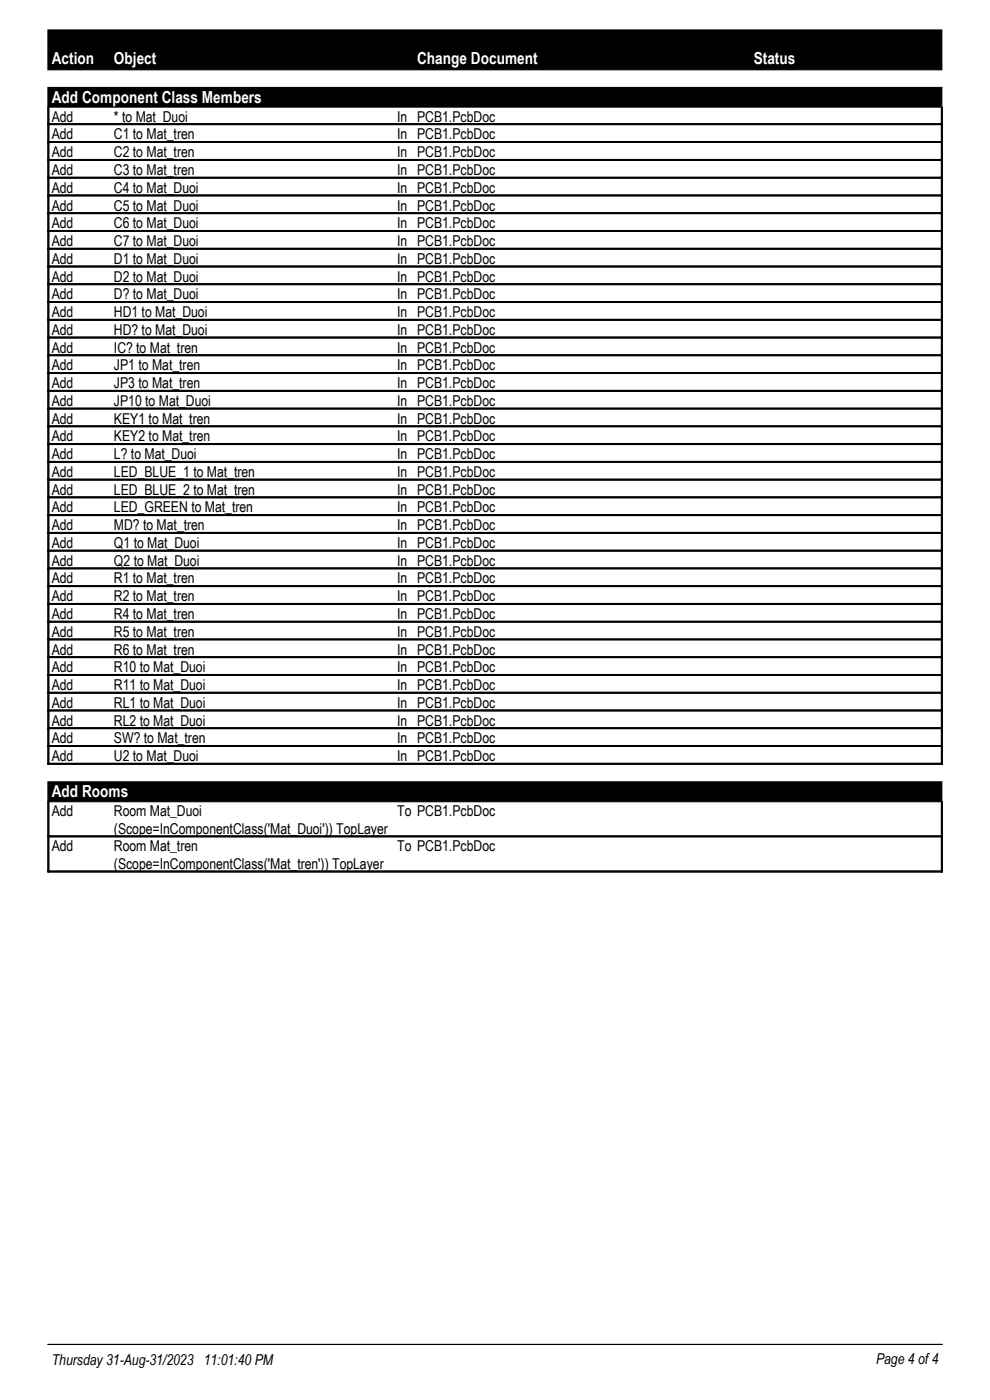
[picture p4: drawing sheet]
<svg xmlns="http://www.w3.org/2000/svg" width="210mm" height="297mm" viewBox="0 0 210 297" stroke-linecap="round" stroke-linejoin="round" font-family="sans-serif">
<defs><g id="words">
<g font-size="3.5" fill="#fff">
<text x="11" y="13.6">Action</text>
<text x="24.2" y="13.6">Object</text>
<text x="88.5" y="13.6">Change Document</text>
<text x="159.9" y="13.6">Status</text>
<text x="11" y="21.8">Add Component Class Members</text>
<text x="11" y="169.2">Add Rooms</text>
</g>
<g font-size="3.2">
<text x="11" y="25.8">Add</text>
<text x="11" y="29.6">Add</text>
<text x="24.2" y="25.8">* to Mat_Duoi</text>
<text x="24.2" y="29.6">C1 to Mat_tren</text>
<text x="84.2" y="25.8">In PCB1.PcbDoc</text>
<text x="84.2" y="29.6">In PCB1.PcbDoc</text>
<text x="11" y="33.4">Add</text>
<text x="24.2" y="33.4">C2 to Mat_tren</text>
<text x="84.2" y="33.4">In PCB1.PcbDoc</text>
<text x="11" y="37.1">Add</text>
<text x="11" y="40.9">Add</text>
<text x="24.2" y="37.1">C3 to Mat_tren</text>
<text x="24.2" y="40.9">C4 to Mat_Duoi</text>
<text x="84.2" y="37.1">In PCB1.PcbDoc</text>
<text x="84.2" y="40.9">In PCB1.PcbDoc</text>
<text x="11" y="44.7">Add</text>
<text x="24.2" y="44.7">C5 to Mat_Duoi</text>
<text x="84.2" y="44.7">In PCB1.PcbDoc</text>
<text x="11" y="48.4">Add</text>
<text x="11" y="52.2">Add</text>
<text x="24.2" y="48.4">C6 to Mat_Duoi</text>
<text x="24.2" y="52.2">C7 to Mat_Duoi</text>
<text x="84.2" y="48.4">In PCB1.PcbDoc</text>
<text x="84.2" y="52.2">In PCB1.PcbDoc</text>
<text x="11" y="56">Add</text>
<text x="11" y="59.7">Add</text>
<text x="24.2" y="56">D1 to Mat_Duoi</text>
<text x="24.2" y="59.7">D2 to Mat_Duoi</text>
<text x="84.2" y="56">In PCB1.PcbDoc</text>
<text x="84.2" y="59.7">In PCB1.PcbDoc</text>
<text x="11" y="63.5">Add</text>
<text x="24.2" y="63.5">D? to Mat_Duoi</text>
<text x="84.2" y="63.5">In PCB1.PcbDoc</text>
<text x="11" y="67.3">Add</text>
<text x="11" y="71">Add</text>
<text x="24.2" y="67.3">HD1 to Mat_Duoi</text>
<text x="24.2" y="71">HD? to Mat_Duoi</text>
<text x="84.2" y="67.3">In PCB1.PcbDoc</text>
<text x="84.2" y="71">In PCB1.PcbDoc</text>
<text x="11" y="74.8">Add</text>
<text x="24.2" y="74.8">IC? to Mat_tren</text>
<text x="84.2" y="74.8">In PCB1.PcbDoc</text>
<text x="11" y="78.6">Add</text>
<text x="11" y="82.3">Add</text>
<text x="24.2" y="78.6">JP1 to Mat_tren</text>
<text x="24.2" y="82.3">JP3 to Mat_tren</text>
<text x="84.2" y="78.6">In PCB1.PcbDoc</text>
<text x="84.2" y="82.3">In PCB1.PcbDoc</text>
<text x="11" y="86.1">Add</text>
<text x="11" y="89.9">Add</text>
<text x="24.2" y="86.1">JP10 to Mat_Duoi</text>
<text x="24.2" y="89.9">KEY1 to Mat_tren</text>
<text x="84.2" y="86.1">In PCB1.PcbDoc</text>
<text x="84.2" y="89.9">In PCB1.PcbDoc</text>
<text x="11" y="93.6">Add</text>
<text x="24.2" y="93.6">KEY2 to Mat_tren</text>
<text x="84.2" y="93.6">In PCB1.PcbDoc</text>
<text x="11" y="97.4">Add</text>
<text x="11" y="101.2">Add</text>
<text x="24.2" y="97.4">L? to Mat_Duoi</text>
<text x="24.2" y="101.2">LED_BLUE_1 to Mat_tren</text>
<text x="84.2" y="97.4">In PCB1.PcbDoc</text>
<text x="84.2" y="101.2">In PCB1.PcbDoc</text>
<text x="11" y="104.9">Add</text>
<text x="24.2" y="104.9">LED_BLUE_2 to Mat_tren</text>
<text x="84.2" y="104.9">In PCB1.PcbDoc</text>
<text x="11" y="108.7">Add</text>
<text x="11" y="112.5">Add</text>
<text x="24.2" y="108.7">LED_GREEN to Mat_tren</text>
<text x="24.2" y="112.5">MD? to Mat_tren</text>
<text x="84.2" y="108.7">In PCB1.PcbDoc</text>
<text x="84.2" y="112.5">In PCB1.PcbDoc</text>
<text x="11" y="116.2">Add</text>
<text x="24.2" y="116.2">Q1 to Mat_Duoi</text>
<text x="84.2" y="116.2">In PCB1.PcbDoc</text>
<text x="11" y="120">Add</text>
<text x="11" y="123.8">Add</text>
<text x="24.2" y="120">Q2 to Mat_Duoi</text>
<text x="24.2" y="123.8">R1 to Mat_tren</text>
<text x="84.2" y="120">In PCB1.PcbDoc</text>
<text x="84.2" y="123.8">In PCB1.PcbDoc</text>
<text x="11" y="127.6">Add</text>
<text x="11" y="131.3">Add</text>
<text x="24.2" y="127.6">R2 to Mat_tren</text>
<text x="24.2" y="131.3">R4 to Mat_tren</text>
<text x="84.2" y="127.6">In PCB1.PcbDoc</text>
<text x="84.2" y="131.3">In PCB1.PcbDoc</text>
<text x="11" y="135.1">Add</text>
<text x="24.2" y="135.1">R5 to Mat_tren</text>
<text x="84.2" y="135.1">In PCB1.PcbDoc</text>
<text x="11" y="138.9">Add</text>
<text x="11" y="142.6">Add</text>
<text x="24.2" y="138.9">R6 to Mat_tren</text>
<text x="24.2" y="142.6">R10 to Mat_Duoi</text>
<text x="84.2" y="138.9">In PCB1.PcbDoc</text>
<text x="84.2" y="142.6">In PCB1.PcbDoc</text>
<text x="11" y="146.4">Add</text>
<text x="24.2" y="146.4">R11 to Mat_Duoi</text>
<text x="84.2" y="146.4">In PCB1.PcbDoc</text>
<text x="11" y="150.2">Add</text>
<text x="11" y="153.9">Add</text>
<text x="24.2" y="150.2">RL1 to Mat_Duoi</text>
<text x="24.2" y="153.9">RL2 to Mat_Duoi</text>
<text x="84.2" y="150.2">In PCB1.PcbDoc</text>
<text x="84.2" y="153.9">In PCB1.PcbDoc</text>
<text x="11" y="157.7">Add</text>
<text x="11" y="161.5">Add</text>
<text x="24.2" y="157.7">SW? to Mat_tren</text>
<text x="24.2" y="161.5">U2 to Mat_Duoi</text>
<text x="84.2" y="157.7">In PCB1.PcbDoc</text>
<text x="84.2" y="161.5">In PCB1.PcbDoc</text>
<text x="11" y="173.1">Add</text>
<text x="24.2" y="173.1">Room Mat_Duoi</text>
<text x="84.2" y="173.1">To PCB1.PcbDoc</text>
<text x="24.2" y="176.9">(Scope=InComponentClass('Mat_Duoi')) TopLayer</text>
<text x="11" y="180.6">Add</text>
<text x="24.2" y="180.6">Room Mat_tren</text>
<text x="24.2" y="184.3">(Scope=InComponentClass('Mat_tren')) TopLayer</text>
<text x="84.2" y="180.6">To PCB1.PcbDoc</text>
<text x="11" y="289.6">Thursday 31-Aug-31/2023 11:01:40 PM</text>
<text x="185.8" y="289.3">Page 4 of 4</text>
</g>
</g></defs>
<g fill="#000" stroke="#000" stroke-width=".21">
<path d="M10.2 6.3h189.6v8.5h-189.6z" fill-rule="evenodd"/>
<path d="M10.2 18.5h189.6v4.2h-189.6z" fill-rule="evenodd"/>
<path d="M10.2 165.9h189.6v4.2h-189.6z" fill-rule="evenodd"/>
</g>
<g fill="none" stroke="#000" stroke-width=".21">
<path d="M10.2 26.5h189.7M10.2 26.4h189.7M10.2 26.3h189.7M10.2 26.2h189.7M10.2 22.8v139.4M10.2 30.2h189.7M10.2 30.1h189.7M10.2 30h189.7M10.2 34h189.7M10.2 33.9h189.7M10.2 33.8h189.7M10.2 37.8h189.7"/>
<path d="M10.2 37.7h189.7M10.2 37.6h189.7M10.3 22.8v139.4M10.4 22.8v139.4M199.7 22.8v139.4M199.8 22.8v139.4M199.9 22.8v139.4M10.2 41.6h189.7M10.2 41.5h189.7M10.2 41.4h189.7M10.2 45.3h189.7M10.2 45.2h189.7"/>
<path d="M10.2 45.1h189.7M10.2 49.1h189.7M10.2 49h189.7M10.2 48.9h189.7M10.2 52.9h189.7M10.2 52.8h189.7M10.2 52.7h189.7M10.2 56.6h189.7M10.2 56.5h189.7M10.2 56.4h189.7M10.2 60.4h189.7M10.2 60.3h189.7"/>
<path d="M10.2 60.2h189.7M10.2 64.2h189.7M10.2 64.1h189.7M10.2 64h189.7M10.2 67.9h189.7M10.2 67.8h189.7M10.2 67.7h189.7M10.2 71.7h189.7M10.2 71.6h189.7M10.2 71.5h189.7M10.2 75.5h189.7M10.2 75.4h189.7"/>
<path d="M10.2 75.3h189.7M10.2 79.2h189.7M10.2 79.1h189.7M10.2 79h189.7M10.2 83h189.7M10.2 82.9h189.7M10.2 82.8h189.7M10.2 86.7h189.7M10.2 86.6h189.7M10.2 90.5h189.7M10.2 90.4h189.7M10.2 90.3h189.7"/>
<path d="M10.2 94.3h189.7M10.2 94.2h189.7M10.2 94.1h189.7M10.2 98h189.7M10.2 97.9h189.7M10.2 101.9h189.7M10.2 101.8h189.7M10.2 101.7h189.7M10.2 101.6h189.7M10.2 105.6h189.7M10.2 105.5h189.7M10.2 105.4h189.7"/>
<path d="M10.2 109.4h189.7M10.2 109.3h189.7M10.2 109.2h189.7M10.2 113.2h189.7M10.2 113.1h189.7M10.2 113h189.7M10.2 112.9h189.7M10.2 116.9h189.7M10.2 116.8h189.7M10.2 116.7h189.7M10.2 120.7h189.7M10.2 120.6h189.7"/>
<path d="M10.2 120.5h189.7M10.2 124.5h189.7M10.2 124.4h189.7M10.2 124.3h189.7M10.2 124.2h189.7M10.2 128.2h189.7M10.2 128.1h189.7M10.2 128h189.7M10.2 132h189.7M10.2 131.9h189.7M10.2 131.8h189.7M10.2 135.8h189.7"/>
<path d="M10.2 135.7h189.7M10.2 135.6h189.7M10.2 139.5h189.7M10.2 139.4h189.7M10.2 139.3h189.7M10.2 143.3h189.7M10.2 143.2h189.7M10.2 143.1h189.7M10.2 147.1h189.7M10.2 147h189.7M10.2 146.9h189.7M10.2 150.8h189.7"/>
<path d="M10.2 150.7h189.7M10.2 150.6h189.7M10.2 154.6h189.7M10.2 154.5h189.7M10.2 154.4h189.7M10.2 158.4h189.7M10.2 158.3h189.7M10.2 158.2h189.7M10.2 170.1v14.9h189.7v-14.9M10.2 162.1h189.7M10.2 162h189.7M10.2 161.9h189.7"/>
<path d="M10.2 177.5h189.7M10.2 177.4h189.7M10.2 177.3h189.7M10.2 170.1v14.9M10.3 170.1v14.9M10.4 170.1v14.9M199.7 170.1v14.9M199.8 170.1v14.9M10.2 184.9h189.7M10.2 184.8h189.7M10.2 285.2h189.7"/>
</g>
<use href="#words"/>
</svg>
